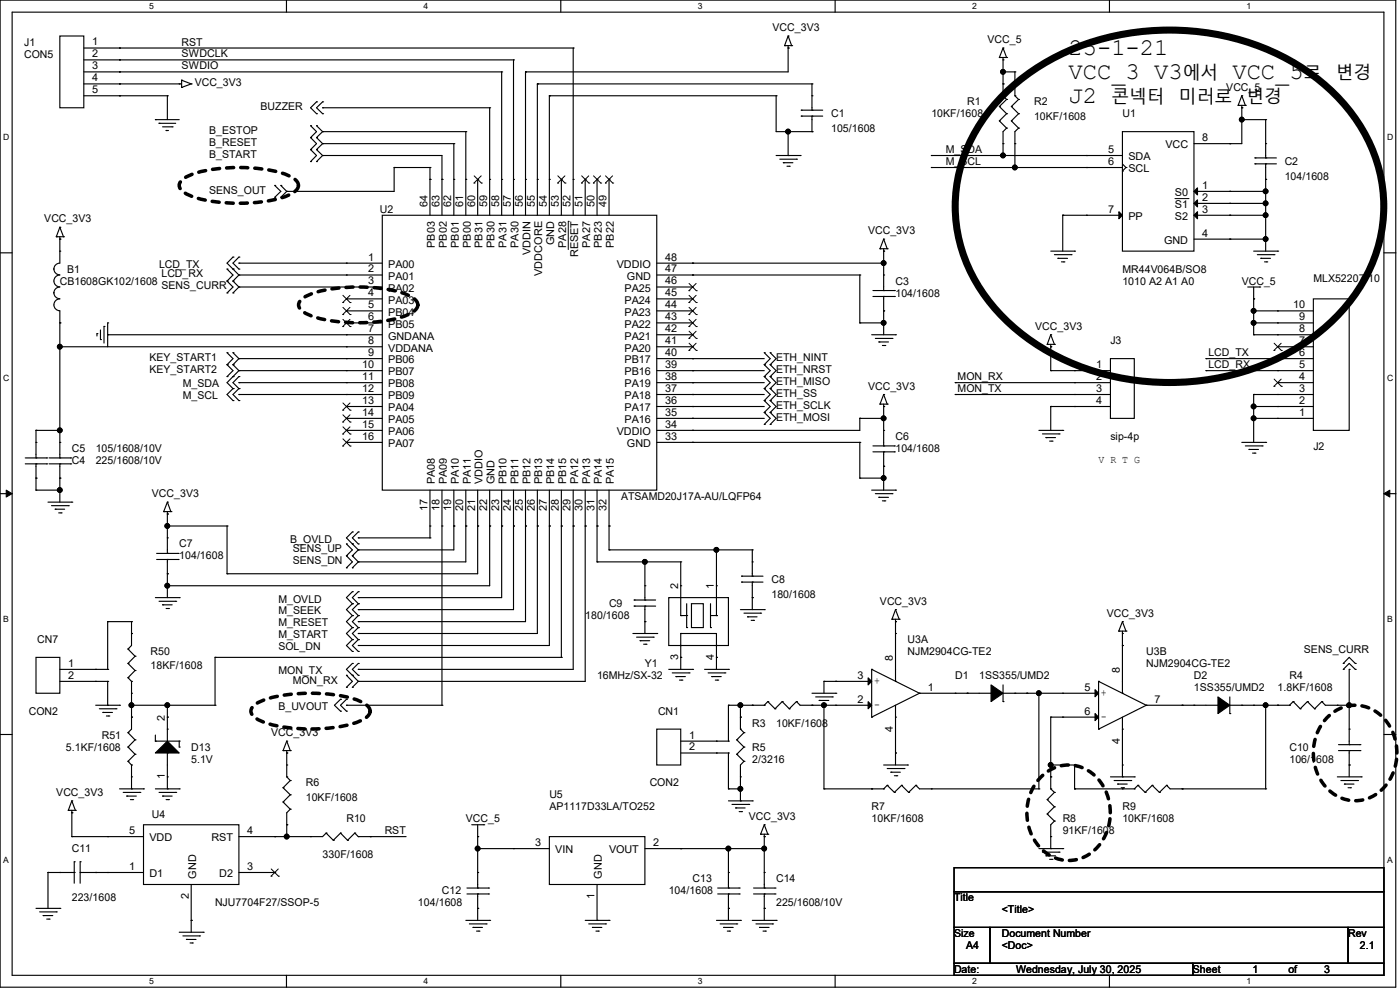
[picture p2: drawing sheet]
<svg xmlns="http://www.w3.org/2000/svg" width="420mm" height="297mm" viewBox="0 0 420 297" stroke-linecap="round" stroke-linejoin="round" font-family="sans-serif">
<defs><g id="words">
<g font-size="7.2">
<text x="320.6" y="16.5">25-1-21</text>
<text x="320.6" y="23.7">VCC_3 V3</text>
<text x="369.7" y="23.7">VCC_5</text>
<text x="320.6" y="30.8">J2</text>
</g>
<g font-size="5.3">
<text x="354.8" y="23.7">에서</text>
<text x="391.1" y="23.7">로</text>
<text x="400.7" y="23.7">변경</text>
<text x="333.4" y="30.9">콘넥터</text>
<text x="353.7" y="30.9">미러로</text>
<text x="374" y="30.9">변경</text>
</g>
<g font-size="3.2">
<text x="231.8" y="9.4">VCC_3V3</text>
<text x="7.2" y="13.7">J1</text>
<text x="7.2" y="17.3">CON5</text>
<text x="27.6" y="13.6">1</text>
<text x="27.6" y="17.2">2</text>
<text x="54.5" y="13.7">RST</text>
<text x="54.5" y="17.2">SWDCLK</text>
<text x="296.2" y="13">VCC_5</text>
<text x="27.6" y="20.8">3</text>
<text x="54.5" y="20.8">SWDIO</text>
<text x="27.6" y="24.4">4</text>
<text x="27.6" y="27.9">5</text>
<text x="58.4" y="25.9">VCC_3V3</text>
<text x="367.9" y="27.3">VCC_5</text>
<text x="78.1" y="33">BUZZER</text>
<text x="249.3" y="35.2">C1</text>
<text x="279.4" y="35.2">10KF/1608</text>
<text x="290.1" y="31.6">R1</text>
<text x="310.2" y="31.6">R2</text>
<text x="310.2" y="35.9">10KF/1608</text>
<text x="336.7" y="35.2">U1</text>
<text x="62.7" y="40.2">B_ESTOP</text>
<text x="249.3" y="39.5">105/1608</text>
<text x="62.7" y="43.8">B_RESET</text>
<text x="62.7" y="47.3">B_START</text>
<text x="283.7" y="45.9">M_SDA</text>
<text x="332.4" y="45.8">5</text>
<text x="349.6" y="44.5">VCC</text>
<text x="360.7" y="42.3">8</text>
<text x="283.7" y="49.5">M_SCL</text>
<text x="332.4" y="49.4">6</text>
<text x="338.5" y="48">SDA</text>
<text x="338.5" y="51.6">SCL</text>
<text x="385.4" y="49.5">C2</text>
<text x="385.4" y="53.8">104/1608</text>
<text x="62.7" y="58.1">SENS_OUT</text>
<text x="352.5" y="58.8">S0</text>
<text x="360.7" y="56.6">1</text>
<text x="114" y="63.8">U2</text>
<text x="128.2" y="62" transform="rotate(-90 128.2 62)">64</text>
<text x="131.8" y="62" transform="rotate(-90 131.8 62)">63</text>
<text x="135.4" y="62" transform="rotate(-90 135.4 62)">62</text>
<text x="139" y="62" transform="rotate(-90 139 62)">61</text>
<text x="142.5" y="62" transform="rotate(-90 142.5 62)">60</text>
<text x="146.1" y="62" transform="rotate(-90 146.1 62)">59</text>
<text x="149.7" y="62" transform="rotate(-90 149.7 62)">58</text>
<text x="153.3" y="62" transform="rotate(-90 153.3 62)">57</text>
<text x="156.9" y="62" transform="rotate(-90 156.9 62)">56</text>
<text x="160.4" y="62" transform="rotate(-90 160.4 62)">55</text>
<text x="164" y="62" transform="rotate(-90 164 62)">54</text>
<text x="167.6" y="62" transform="rotate(-90 167.6 62)">53</text>
<text x="171.2" y="62" transform="rotate(-90 171.2 62)">52</text>
<text x="174.8" y="62" transform="rotate(-90 174.8 62)">51</text>
<text x="178.3" y="62" transform="rotate(-90 178.3 62)">50</text>
<text x="181.9" y="62" transform="rotate(-90 181.9 62)">49</text>
<text x="332.4" y="63.8">7</text>
<text x="338.5" y="66">PP</text>
<text x="352.5" y="62.4">S1</text>
<text x="352.5" y="66">S2</text>
<text x="360.7" y="60.2">2</text>
<text x="360.7" y="63.8">3</text>
<text x="13.3" y="66.7">VCC_3V3</text>
<text x="260.4" y="70.3">VCC_3V3</text>
<text x="360.7" y="70.9">4</text>
<text x="130.5" y="74.3" transform="rotate(-90 130.5 74.3)">PB03</text>
<text x="134.1" y="74.3" transform="rotate(-90 134.1 74.3)">PB02</text>
<text x="137.6" y="74.3" transform="rotate(-90 137.6 74.3)">PB01</text>
<text x="141.2" y="74.3" transform="rotate(-90 141.2 74.3)">PB00</text>
<text x="144.8" y="74.3" transform="rotate(-90 144.8 74.3)">PB31</text>
<text x="148.4" y="74.3" transform="rotate(-90 148.4 74.3)">PB30</text>
<text x="152" y="74.3" transform="rotate(-90 152 74.3)">PA31</text>
<text x="155.5" y="74.3" transform="rotate(-90 155.5 74.3)">PA30</text>
<text x="159.1" y="76.5" transform="rotate(-90 159.1 76.5)">VDDIN</text>
<text x="166.3" y="73.6" transform="rotate(-90 166.3 73.6)">GND</text>
<text x="169.9" y="74.3" transform="rotate(-90 169.9 74.3)">PA28</text>
<text x="173.4" y="77.1" transform="rotate(-90 173.4 77.1)">RESET</text>
<text x="177" y="74.3" transform="rotate(-90 177 74.3)">PA27</text>
<text x="180.6" y="74.3" transform="rotate(-90 180.6 74.3)">PB23</text>
<text x="184.2" y="74.3" transform="rotate(-90 184.2 74.3)">PB22</text>
<text x="349.3" y="73.1">GND</text>
<text x="20.1" y="81.7">B1</text>
<text x="47.7" y="80.3">LCD_TX</text>
<text x="48.4" y="83.1">LCD_RX</text>
<text x="110.4" y="78.1">1</text>
<text x="110.4" y="81.7">2</text>
<text x="116.5" y="80.3">PA00</text>
<text x="116.5" y="83.9">PA01</text>
<text x="162.7" y="82.6" transform="rotate(-90 162.7 82.6)">VDDCORE</text>
<text x="185" y="80.3">VDDIO</text>
<text x="188.1" y="83.9">GND</text>
<text x="199.5" y="81.7">47</text>
<text x="199.5" y="78.1">48</text>
<text x="336.7" y="81.7">MR44V064B/SO8</text>
<text x="17.9" y="85.3">CB1608GK102/1608</text>
<text x="48.4" y="86.7">SENS_CURR</text>
<text x="110.4" y="85.3">3</text>
<text x="110.4" y="88.8">4</text>
<text x="116.5" y="87.5">PA02</text>
<text x="187.4" y="87.5">PA25</text>
<text x="199.5" y="88.8">45</text>
<text x="199.5" y="85.3">46</text>
<text x="268.6" y="85.3">C3</text>
<text x="268.6" y="88.9">104/1608</text>
<text x="336.7" y="85.3">1010 A2 A1 A0</text>
<text x="372.5" y="85.3">VCC_5</text>
<text x="394" y="84.6">MLX52207-10</text>
<text x="110.4" y="92.4">5</text>
<text x="116.5" y="91">PA03</text>
<text x="116.5" y="94.6">PB04</text>
<text x="187.4" y="94.6">PA23</text>
<text x="187.4" y="91">PA24</text>
<text x="199.5" y="92.4">44</text>
<text x="387.9" y="92.4">10</text>
<text x="110.4" y="96">6</text>
<text x="110.4" y="99.6">7</text>
<text x="116.5" y="98.2">PB05</text>
<text x="116.5" y="101.8">GNDANA</text>
<text x="187.4" y="101.8">PA21</text>
<text x="187.4" y="98.2">PA22</text>
<text x="199.5" y="99.6">42</text>
<text x="199.5" y="96">43</text>
<text x="310.6" y="98.9">VCC_3V3</text>
<text x="389.7" y="99.6">8</text>
<text x="389.7" y="96">9</text>
<text x="110.4" y="103.2">8</text>
<text x="110.4" y="106.7">9</text>
<text x="116.5" y="105.4">VDDANA</text>
<text x="187.4" y="105.4">PA20</text>
<text x="199.5" y="106.7">40</text>
<text x="199.5" y="103.2">41</text>
<text x="333.1" y="103.2">J3</text>
<text x="362.5" y="106.8">LCD_TX</text>
<text x="389.7" y="106.7">6</text>
<text x="389.7" y="103.2">7</text>
<text x="44.8" y="108.2">KEY_START1</text>
<text x="44.8" y="111.8">KEY_START2</text>
<text x="108.6" y="110.3">10</text>
<text x="108.6" y="113.9">11</text>
<text x="116.5" y="108.9">PB06</text>
<text x="116.5" y="112.5">PB07</text>
<text x="187.4" y="112.5">PB16</text>
<text x="187.4" y="108.9">PB17</text>
<text x="199.5" y="113.9">38</text>
<text x="199.5" y="110.3">39</text>
<text x="232.8" y="108.2">ETH_NINT</text>
<text x="232.8" y="111.8">ETH_NRST</text>
<text x="287.3" y="114">MON_RX</text>
<text x="328.8" y="110.3">1</text>
<text x="328.8" y="113.9">2</text>
<text x="362.5" y="110.4">LCD_RX</text>
<text x="389.7" y="113.9">4</text>
<text x="389.7" y="110.3">5</text>
<text x="54.9" y="116.1">M_SDA</text>
<text x="54.9" y="119.7">M_SCL</text>
<text x="108.6" y="117.5">12</text>
<text x="116.5" y="116.1">PB08</text>
<text x="116.5" y="119.7">PB09</text>
<text x="187.4" y="119.7">PA18</text>
<text x="187.4" y="116.1">PA19</text>
<text x="199.5" y="117.5">37</text>
<text x="232.8" y="115.4">ETH_MISO</text>
<text x="232.8" y="119">ETH_SS</text>
<text x="260.4" y="116.8">VCC_3V3</text>
<text x="287.3" y="117.5">MON_TX</text>
<text x="328.8" y="117.5">3</text>
<text x="389.7" y="117.5">3</text>
<text x="108.6" y="121.1">13</text>
<text x="108.6" y="124.6">14</text>
<text x="116.5" y="123.3">PA04</text>
<text x="187.4" y="123.3">PA17</text>
<text x="199.5" y="124.6">35</text>
<text x="199.5" y="121.1">36</text>
<text x="232.8" y="122.6">ETH_SCLK</text>
<text x="328.8" y="121.1">4</text>
<text x="389.7" y="124.6">1</text>
<text x="389.7" y="121.1">2</text>
<text x="108.6" y="128.2">15</text>
<text x="108.6" y="131.8">16</text>
<text x="116.5" y="126.8">PA05</text>
<text x="116.5" y="130.4">PA06</text>
<text x="185" y="130.4">VDDIO</text>
<text x="187.4" y="126.8">PA16</text>
<text x="199.5" y="131.8">33</text>
<text x="199.5" y="128.2">34</text>
<text x="232.8" y="126.2">ETH_MOSI</text>
<text x="268.6" y="131.9">C6</text>
<text x="333.1" y="131.9">sip-4p</text>
<text x="21.5" y="135.5">C5</text>
<text x="28.7" y="135.5">105/1608/10V</text>
<text x="116.5" y="134">PA07</text>
<text x="188.1" y="134">GND</text>
<text x="268.6" y="135.5">104/1608</text>
<text x="394" y="134.7">J2</text>
<text x="21.5" y="139">C4</text>
<text x="28.7" y="139">225/1608/10V</text>
<text x="329.6" y="138.7">V R T G</text>
<text x="45.6" y="149.1">VCC_3V3</text>
<text x="130.5" y="145.1" transform="rotate(-90 130.5 145.1)">PA08</text>
<text x="134.1" y="145.1" transform="rotate(-90 134.1 145.1)">PA09</text>
<text x="137.6" y="145.1" transform="rotate(-90 137.6 145.1)">PA10</text>
<text x="141.2" y="145.1" transform="rotate(-90 141.2 145.1)">PA11</text>
<text x="144.8" y="145.1" transform="rotate(-90 144.8 145.1)">VDDIO</text>
<text x="148.4" y="145.1" transform="rotate(-90 148.4 145.1)">GND</text>
<text x="152" y="145.1" transform="rotate(-90 152 145.1)">PB10</text>
<text x="155.5" y="145.1" transform="rotate(-90 155.5 145.1)">PB11</text>
<text x="159.1" y="145.1" transform="rotate(-90 159.1 145.1)">PB12</text>
<text x="162.7" y="145.1" transform="rotate(-90 162.7 145.1)">PB13</text>
<text x="166.3" y="145.1" transform="rotate(-90 166.3 145.1)">PB14</text>
<text x="169.9" y="145.1" transform="rotate(-90 169.9 145.1)">PB15</text>
<text x="173.4" y="145.1" transform="rotate(-90 173.4 145.1)">PA12</text>
<text x="177" y="145.1" transform="rotate(-90 177 145.1)">PA13</text>
<text x="180.6" y="145.1" transform="rotate(-90 180.6 145.1)">PA14</text>
<text x="184.2" y="145.1" transform="rotate(-90 184.2 145.1)">PA15</text>
<text x="186.3" y="149.8">ATSAMD20J17A-AU/LQFP64</text>
<text x="128.2" y="153" transform="rotate(-90 128.2 153)">17</text>
<text x="131.8" y="153" transform="rotate(-90 131.8 153)">18</text>
<text x="135.4" y="153" transform="rotate(-90 135.4 153)">19</text>
<text x="139" y="153" transform="rotate(-90 139 153)">20</text>
<text x="142.5" y="153" transform="rotate(-90 142.5 153)">21</text>
<text x="146.1" y="153" transform="rotate(-90 146.1 153)">22</text>
<text x="149.7" y="153" transform="rotate(-90 149.7 153)">23</text>
<text x="153.3" y="153" transform="rotate(-90 153.3 153)">24</text>
<text x="156.9" y="153" transform="rotate(-90 156.9 153)">25</text>
<text x="160.4" y="153" transform="rotate(-90 160.4 153)">26</text>
<text x="164" y="153" transform="rotate(-90 164 153)">27</text>
<text x="167.6" y="153" transform="rotate(-90 167.6 153)">28</text>
<text x="171.2" y="153" transform="rotate(-90 171.2 153)">29</text>
<text x="174.8" y="153" transform="rotate(-90 174.8 153)">30</text>
<text x="178.3" y="153" transform="rotate(-90 178.3 153)">31</text>
<text x="181.9" y="153" transform="rotate(-90 181.9 153)">32</text>
<text x="53.8" y="164.1">C7</text>
<text x="53.8" y="167.7">104/1608</text>
<text x="87.1" y="162.7">B_OVLD</text>
<text x="87.8" y="165.5">SENS_UP</text>
<text x="87.8" y="169.1">SENS_DN</text>
<text x="203.5" y="176.6" transform="rotate(-90 203.5 176.6)">2</text>
<text x="214.2" y="176.6" transform="rotate(-90 214.2 176.6)">1</text>
<text x="231.4" y="174.8">C8</text>
<text x="231.4" y="179.2">180/1608</text>
<text x="83.5" y="184.1">M_SEEK</text>
<text x="83.5" y="180.6">M_OVLD</text>
<text x="175.6" y="185.6">180/1608</text>
<text x="182.7" y="182">C9</text>
<text x="264" y="181.3">VCC_3V3</text>
<text x="332.1" y="184.9">VCC_3V3</text>
<text x="83.5" y="187.7">M_RESET</text>
<text x="83.5" y="191.3">M_START</text>
<text x="11.2" y="192.7">CN7</text>
<text x="45.2" y="196.3">R50</text>
<text x="83.5" y="194.9">SOL_DN</text>
<text x="203.5" y="197.8" transform="rotate(-90 203.5 197.8)">3</text>
<text x="214.2" y="197.8" transform="rotate(-90 214.2 197.8)">4</text>
<text x="272.2" y="192.7">U3A</text>
<text x="272.2" y="196.3">NJM2904CG-TE2</text>
<text x="343.9" y="196.3">U3B</text>
<text x="391.2" y="195.6">SENS_CURR</text>
<text x="20.4" y="199.9">1</text>
<text x="20.4" y="203.5">2</text>
<text x="45.2" y="200.6">18KF/1608</text>
<text x="83.5" y="202.1">MON_TX</text>
<text x="179.1" y="203.5">16MHz/SX-32</text>
<text x="193.5" y="199.9">Y1</text>
<text x="257.2" y="203.5">3</text>
<text x="267.9" y="198.1" transform="rotate(-90 267.9 198.1)">8</text>
<text x="286.6" y="203.5">D1</text>
<text x="293.7" y="203.5">1SS355/UMD2</text>
<text x="336" y="201.7" transform="rotate(-90 336 201.7)">8</text>
<text x="343.9" y="199.9">NJM2904CG-TE2</text>
<text x="358.2" y="203.5">D2</text>
<text x="386.8" y="203.5">R4</text>
<text x="87.8" y="204.9">MON_RX</text>
<text x="262.2" y="204.9">+</text>
<text x="278.3" y="207">1</text>
<text x="325.3" y="207">5</text>
<text x="330.3" y="208.5">+</text>
<text x="358.2" y="207.1">1SS355/UMD2</text>
<text x="383.3" y="207.1">1.8KF/1608</text>
<text x="8.6" y="214.2">CON2</text>
<text x="83.5" y="212.8">B_UVOUT</text>
<text x="197.4" y="214.2">CN1</text>
<text x="257.2" y="210.6">2</text>
<text x="262.2" y="212.1">-</text>
<text x="325.3" y="214.2">6</text>
<text x="330.3" y="215.7">-</text>
<text x="346.4" y="210.6">7</text>
<text x="30.5" y="221.4">R51</text>
<text x="49.4" y="216" transform="rotate(-90 49.4 216)">2</text>
<text x="81.4" y="220.7">VCC_3V3</text>
<text x="206.7" y="221.4">1</text>
<text x="225.7" y="217.8">R3</text>
<text x="232.8" y="217.8">10KF/1608</text>
<text x="267.9" y="219.2" transform="rotate(-90 267.9 219.2)">4</text>
<text x="19.8" y="225">5.1KF/1608</text>
<text x="57.4" y="225">D13</text>
<text x="206.7" y="224.9">2</text>
<text x="225.7" y="225">R5</text>
<text x="336" y="222.8" transform="rotate(-90 336 222.8)">4</text>
<text x="386.8" y="225">C10</text>
<text x="49.4" y="233.6" transform="rotate(-90 49.4 233.6)">1</text>
<text x="57.4" y="228.6">5.1V</text>
<text x="225.7" y="228.6">2/3216</text>
<text x="386.8" y="228.6">106/1608</text>
<text x="16.9" y="238.6">VCC_3V3</text>
<text x="91.7" y="235.7">R6</text>
<text x="164.8" y="239.3">U5</text>
<text x="194.9" y="235.7">CON2</text>
<text x="45.6" y="245">U4</text>
<text x="91.7" y="240">10KF/1608</text>
<text x="164.8" y="242.9">AP1117D33LA/TO252</text>
<text x="224.6" y="245.7">VCC_3V3</text>
<text x="261.5" y="242.9">R7</text>
<text x="336.7" y="242.9">R9</text>
<text x="38.8" y="250">5</text>
<text x="74.2" y="250">4</text>
<text x="103.9" y="246.5">R10</text>
<text x="115.4" y="250">RST</text>
<text x="139.7" y="246.5">VCC_5</text>
<text x="261.5" y="246.5">10KF/1608</text>
<text x="318.8" y="246.5">R8</text>
<text x="318.8" y="250.1">91KF/1608</text>
<text x="336.7" y="246.5">10KF/1608</text>
<text x="21.5" y="255.4">C11</text>
<text x="44.8" y="252.2">VDD</text>
<text x="63.4" y="252.2">RST</text>
<text x="96.8" y="257.2">330F/1608</text>
<text x="160.5" y="253.6">3</text>
<text x="166.6" y="255.8">VIN</text>
<text x="182.7" y="255.8">VOUT</text>
<text x="196" y="253.6">2</text>
<text x="38.8" y="260.7">1</text>
<text x="44.8" y="262.9">D1</text>
<text x="58.8" y="263.3" transform="rotate(-90 58.8 263.3)">GND</text>
<text x="65.8" y="262.9">D2</text>
<text x="74.2" y="260.7">3</text>
<text x="180.6" y="263.3" transform="rotate(-90 180.6 263.3)">GND</text>
<text x="56.6" y="269.4" transform="rotate(-90 56.6 269.4)">2</text>
<text x="132.6" y="268">C12</text>
<text x="178.3" y="269.4" transform="rotate(-90 178.3 269.4)">1</text>
<text x="200.6" y="268">104/1608</text>
<text x="207.8" y="264.4">C13</text>
<text x="232.8" y="264.4">C14</text>
<text x="21.5" y="270.1">223/1608</text>
<text x="64.5" y="271.5">NJU7704F27/SSOP-5</text>
<text x="125.4" y="271.5">104/1608</text>
<text x="232.8" y="271.5">225/1608/10V</text>
<text x="286.2" y="270.1">Title</text>
<text x="300.5" y="273.7">&lt;Title&gt;</text>
<text x="286.2" y="280.8">Size</text>
<text x="300.5" y="280.8">Document Number</text>
<text x="404.4" y="280.8">Rev</text>
<text x="289.8" y="284.4">A4</text>
<text x="300.5" y="284.4">&lt;Doc&gt;</text>
<text x="408" y="284.4">2.1</text>
<text x="286.2" y="291.6">Date:</text>
<text x="304.8" y="291.6">Wednesday, July 30, 2025</text>
<text x="357.8" y="291.6">Sheet</text>
<text x="375.7" y="291.6">1</text>
<text x="386.5" y="291.6">of</text>
<text x="397.2" y="291.6">3</text>
</g>
<g font-size="2.6">
<text x="44.8" y="2.8">5</text>
<text x="127.1" y="2.8">4</text>
<text x="209.4" y="2.8">3</text>
<text x="291.7" y="2.8">2</text>
<text x="374" y="2.8">1</text>
<text x="1" y="42">D</text>
<text x="416.1" y="42">D</text>
<text x="1" y="114.2">C</text>
<text x="416.1" y="114.2">C</text>
<text x="1" y="186.4">B</text>
<text x="416.1" y="186.4">B</text>
<text x="1" y="258.5">A</text>
<text x="416.1" y="258.5">A</text>
<text x="44.8" y="295">5</text>
<text x="127.1" y="295">4</text>
<text x="209.4" y="295">3</text>
<text x="291.7" y="295">2</text>
<text x="374" y="295">1</text>
</g>
</g></defs>
<path d="M0 0h418.7v295.9h-418.7zM3.6 3.6h411.6v288.7h-411.6z" fill="none" stroke="#000" stroke-width=".34"/>
<g fill="#fff">
<path d="M44.8 .4h1.4v2.9h-1.4z"/>
<path d="M44.8 292.7h1.4v2.9h-1.4z"/>
</g>
<path d="M85.9 0v3.6M85.9 292.3v3.6" fill="none" stroke="#000" stroke-width=".34"/>
<g fill="#fff">
<path d="M127.1 .4h1.4v2.9h-1.4z"/>
<path d="M127.1 292.7h1.4v2.9h-1.4z"/>
</g>
<path d="M168.2 0v3.6M168.2 292.3v3.6" fill="none" stroke="#000" stroke-width=".34"/>
<g fill="#fff">
<path d="M209.4 .4h1.4v2.9h-1.4z"/>
<path d="M209.4 292.7h1.4v2.9h-1.4z"/>
</g>
<path d="M250.5 0v3.6M250.5 292.3v3.6" fill="none" stroke="#000" stroke-width=".34"/>
<g fill="#fff">
<path d="M291.7 .4h1.4v2.9h-1.4z"/>
<path d="M291.7 292.7h1.4v2.9h-1.4z"/>
</g>
<path d="M332.8 0v3.6M332.8 292.3v3.6" fill="none" stroke="#000" stroke-width=".34"/>
<g fill="#fff">
<path d="M374 .4h1.4v2.9h-1.4z"/>
<path d="M374 292.7h1.4v2.9h-1.4z"/>
<path d="M1 39.7h1.8v2.9h-1.8z"/>
<path d="M416.1 39.7h1.9v2.9h-1.9z"/>
<path d="M1 111.8h1.8v2.9h-1.8z"/>
<path d="M416.1 111.8h1.9v2.9h-1.9z"/>
</g>
<path d="M0 75.8h3.6M415.2 75.8h3.6" fill="none" stroke="#000" stroke-width=".34"/>
<g fill="#fff">
<path d="M1 184h1.7v2.9h-1.7z"/>
<path d="M416.1 184h1.7v2.9h-1.7z"/>
</g>
<path d="M0 148h3.6M415.2 148h3.6" fill="none" stroke="#000" stroke-width=".34"/>
<path d="M1.9 146.9l1.7 1.1-1.7 1zM415.2 148l1.7-1.1v2.1z" fill="#000" stroke="#000" stroke-width=".3"/>
<g fill="#fff">
<path d="M1 256.2h1.7v2.9h-1.7z"/>
<path d="M416.1 256.2h1.7v2.9h-1.7z"/>
</g>
<g fill="none" stroke="#000" stroke-width=".34">
<path d="M17.9 10.8h7.2v21.5h-7.2zM25.1 14.4h146.9v50.1M25.1 17.9h129v46.6M236.4 13.7v7.8h-78.8v43M236.4 10.8l1.1 2.9h-2.1zM300.9 17.2v11.5l1.1 1.1-2.2 2.1 2.2 2.2-2.2 2.1 2.2 2.2-1.1 1.1v7.1M300.9 14.4l1.1 2.8h-2.2zM25.1 21.5h125.4v43M25.1 25.1h29.4M25.1 28.7h25.1v7.2M46.6 35.9h7.2M47.7 37h5"/>
<path d="M48.8 38h2.8M49.8 39.1h.7M54.5 24l2.9 1.1-2.9 1.1zM93.2 37.7l1.8 1.8-1.8 1.7 1.8 1.9-1.8 1.7 1.8 1.8-1.8 1.8M95 37.7l1.8 1.8M95 30.5l-1.8 1.8 1.8 1.8M96.8 32.3h50.1v32.2M96.8 39.5h42.9v25M96.8 39.5l-1.8 1.7 1.8 1.9M96.8 30.5l-1.8 1.8 1.8 1.8M236.4 39.5v7.1M240.4 34.8h6.4"/>
<path d="M240.4 33h6.4M243.6 33v-7.9h-82.4v39.4M243.6 34.8v4.7h-10.8v-10.8h-68v35.8M300.9 21.5h3.6v7.2l1.1 1.1-2.2 2.1 2.2 2.2-2.2 2.1 2.2 2.2-1.1 1.1v10.7M336.7 39.5h21.5v35.8h-21.5zM372.5 35.9h7.2v11.4M372.5 31.6v11.5h-14.3M372.5 28.7l1.1 2.9h-2.2zM82.4 55.6l1.8 1.8-1.8 1.7M84.2 55.6l1.8 1.8M86 57.4h32.2v-7.2h10.8v14.3M86 57.4l-1.8 1.7"/>
<path d="M96.8 43.1h39.3v21.4M96.8 46.6h35.8v17.9M96.8 43.1l-1.8 1.7 1.8 1.8M96.8 46.6l-1.8 1.8M143.3 53.8v10.7M168.4 53.8v10.7M175.6 53.8v10.7M179.1 53.8v10.7M182.7 53.8v10.7M232.8 46.6h7.2M233.9 47.7h5M235 48.8h2.9"/>
<path d="M236.1 49.8h.7M279.4 46.6h57.3M279.4 50.2h57.3M336.7 49.1l1.1 1.1-1.1 1.1M358.2 57.4h21.5M376.5 49.1h6.4M376.5 47.3h6.4M379.7 49.1v26.2M17.9 71v7.9a1.77 1.77 0 0 0-1.7 1.8v-.1a1.77 1.77 0 0 0 1.7 1.8M17.9 68.1l1.1 2.9h-2.1zM69.9 77l-1.8 1.9 3.6 3.5M71.7 78.9h43"/>
<path d="M71.7 77l-1.8 1.9 1.8 1.7M114.7 64.5h82.3v82.4h-82.3zM197 78.9h68.1M265.1 74.5v12.6M265.1 71.7l1 2.8h-2.1zM315.2 75.3h7.2M316.3 76.3h5M317.4 77.4h2.9M318.4 78.5h.8M336.7 64.5h-17.9v10.8M358.2 61h21.5M358.2 64.5h21.5"/>
<path d="M358.2 71.7h21.5M376.1 75.3h7.2M377.2 76.3h5M378.2 77.4h2.9M379.3 78.5h.7M17.9 86a1.77 1.77 0 0 0-1.7 1.8 1.84 1.84 0 0 0 1.7 1.8 1.78 1.78 0 0 0-1.7 1.8 1.78 1.78 0 0 0 1.7 1.7v44.1M17.9 82.4a1.78 1.78 0 0 0-1.7 1.8 1.78 1.78 0 0 0 1.7 1.8M29.1 100v.7M30.1 98.9v2.9M31.2 97.8v5M32.3 96.8v7.1M68.1 80.6l1.8 1.8-1.8 1.8 1.8 1.8-1.8 1.8"/>
<path d="M71.7 82.4h43M71.7 86h43M71.7 82.4l-1.8 1.8 1.8 1.8M71.7 86l-1.8 1.8M103.9 96.8h10.8M103.9 93.2h10.8M103.9 89.6h10.8M197 82.4h60.9v14.4h7.2M197 96.8h10.8M197 93.2h10.8M197 86h10.8M197 89.6h10.8"/>
<path d="M261.9 87.1h6.4M261.9 88.9h6.4M265.1 88.9v11.4M374.3 86h3.6M376.1 86v14.3h17.9M376.1 96.8h17.9M376.1 93.2h17.9M394 89.6h10.7v39.4h-10.7zM17.9 103.9h96.8M32.3 100.3h82.4M68.1 105.7l1.8 1.8-1.8 1.8 1.8 1.8-1.8 1.8M69.9 105.7l1.8 1.8"/>
<path d="M71.7 107.5h43M71.7 111.1h43M71.7 118.2h43M71.7 114.7h43M71.7 107.5l-1.8 1.8 1.8 1.8M71.7 111.1l-3.6 3.6 1.8 1.8-1.8 1.7 1.8 1.9M71.7 112.9l-1.8 1.8 1.8 1.8-1.8 1.7 1.8 1.9M197 100.3h10.8M197 107.5h32.3M197 111.1h32.3M197 103.9h10.8M197 118.2h32.3"/>
<path d="M197 114.7h32.3M229.3 105.7l1.8 1.8-1.8 1.8 1.8 1.8-1.8 1.8 1.8 1.8-1.8 1.8 1.8 1.7-1.8 1.9 1.8 1.7-1.8 1.8 1.8 1.8-1.8 1.8M231.1 105.7l1.7 1.8-1.7 1.8 1.7 1.8-1.7 1.8 1.7 1.8-1.7 1.8 1.7 1.7-1.7 1.9 1.7 1.7-1.7 1.8 1.7 1.8-1.7 1.8M261.5 100.3h7.1M262.6 101.4h5M263.7 102.5h2.8M264.7 103.5h.7M265.1 118.2l1 2.9h-2.1zM286.6 118.2h46.5M286.6 114.7h46.5M315.2 103.2v7.9h17.9M315.2 100.3l1.1 2.9h-2.1z"/>
<path d="M333.1 107.5h7.2v17.9h-7.2zM361.8 107.5h32.2M361.8 111.1h32.2M383.3 103.9h10.7M383.3 114.7h10.7M394 118.2h-17.9v14.4M7.6 137.2h6.4M7.6 139h6.4M10.8 139v7.9h7.1M14.7 137.2h6.5M14.7 139h6.5M17.9 139v11.5"/>
<path d="M17.9 129h-7.1v8.2M103.9 129h10.8M103.9 125.4h10.8M103.9 132.6h10.8M103.9 121.8h10.8M197 125.4h32.3M197 132.6h60.9v10.7h7.2M197 121.8h32.3M261.9 133.6h6.4M261.9 135.4h6.4M265.1 121.1v12.5M265.1 135.4v11.5"/>
<path d="M265.1 125.4h-7.2v3.6h-60.9M311.7 129h7.1M312.7 130h5M313.8 131.1h2.9M314.9 132.2h.7M333.1 121.8h-17.9v7.2M372.5 132.6h7.2M373.6 133.6h5M374.7 134.7h2.8M375.8 135.8h.7M376.1 125.4h17.9M376.1 121.8h17.9"/>
<path d="M14.4 150.5h7.1M15.5 151.6h5M16.6 152.6h2.8M17.6 153.7h.7M50.2 153.3v12.6M50.2 150.5l1.1 2.8h-2.2zM105.7 159.4l-1.8 1.8 3.6 3.6M107.5 159.4l-1.8 1.8 1.8 1.8M129 146.9v14.3h-21.5M132.6 146.9v64.5h-28.7M136.1 146.9v17.9h-28.6M139.7 146.9v21.5h-32.2"/>
<path d="M143.3 146.9v25.1h-75.2v-14.4h-17.9M146.9 146.9v28.7h-96.7M150.5 146.9v32.2h-43M154.1 146.9v35.8h-46.6M157.6 146.9v39.4h-50.1M161.2 146.9v43h-53.7M164.8 146.9v46.6h-57.3M168.4 146.9v50.1h-103.9v14.4h-25M172 146.9v53.7h-64.5M175.6 146.9v57.3h-68.1M179.1 146.9v21.5h25.1v16.1h1.8M182.7 146.9v17.9h43v7.9"/>
<path d="M261.5 146.9h7.1M262.6 148h5M263.7 149.1h2.8M264.7 150.1h.7M46.6 179.1h7.2M47 165.9h6.4M47 167.7h6.4M50.2 167.7v11.4M103.9 163l1.8 1.8-1.8 1.8 1.8 1.8-1.8 1.8M105.7 177.3l-1.8 1.8 1.8 1.8-1.8 1.8 1.8 1.8-1.8 1.8 1.8 1.8-1.8 1.8 1.8 1.8-1.8 1.8 1.8 1.7M107.5 164.8l-1.8 1.8 1.8 1.8M107.5 168.4l-1.8 1.8"/>
<path d="M107.5 177.3l-1.8 1.8 1.8 1.8-1.8 1.8 1.8 1.8-1.8 1.8 1.8 1.8-1.8 1.8 1.8 1.8-1.8 1.8 1.8 1.7M190.2 179.8h6.5M193.5 168.4v11.4M200.6 179.1h17.9v14.4h-17.9zM214.9 164.8v19.7h-1.8M222.5 174.5h6.4M222.5 172.7h6.4M225.7 174.5v8.2M10.8 197h7.1v10.8h-7.1zM47.7 180.2h5M48.8 181.3h2.8M49.8 182.4h.7"/>
<path d="M105.7 198.8l-1.8 1.8 3.6 3.6M107.5 198.8l-1.8 1.8 1.8 1.8M189.9 189.9h7.1M190.2 181.7h6.5M191 191h5M192 192h2.9M193.1 193.1h.7M193.5 181.7v8.2M206 180.9v7.2M207.4 180.9h3.6v7.2h-3.6zM213.1 180.9v7.2M222.1 182.7h7.2"/>
<path d="M223.2 183.8h5M224.2 184.9h2.9M225.3 185.9h.8M268.6 185.6v18.6M268.6 182.7l1.1 2.9h-2.1zM336.7 189.1v18.7M336.7 186.3l1.1 2.8h-2.2zM403 198.8l1.7-1.8 1.9 1.8M17.9 200.6h14.4v-14.3h7.2v7.2l-1.1 1 2.1 2.2-2.1 2.1 2.1 2.2-2.1 2.1 1.1 1.1v14.3l-1.1 1.1 2.1 2.1-2.1 2.2 2.1 2.2-2.1 2.1 1.1 1.1v7.1M17.9 204.2h14.4v7.2M28.7 211.4h7.2M29.8 212.4h5"/>
<path d="M30.9 213.5h2.8M31.9 214.6h.7M50.2 211.4v10.7M102.2 209.6l-1.9 1.8 1.9 1.7M103.9 202.4l1.8 1.8-1.8 1.8M103.9 209.6l-1.7 1.8 1.7 1.7M107.5 204.2l-1.8 1.8M197 218.5h7.2v10.8h-7.2zM200.6 200.6h7.2M201.7 201.7h5M202.8 202.8h2.8M203.8 203.8h.8"/>
<path d="M204.2 200.6v-10.7h10.7v10.7M211.4 200.6h7.1M212.4 201.7h5.1M213.5 202.8h2.9M214.6 203.8h.7M222.1 211.4v7.1l1.1 1.1-2.2 2.1 2.2 2.2-2.2 2.2 2.2 2.1-1.1 1.1v10.7M243.6 207.8h7.1M244.7 208.9h5M245.7 209.9h2.9M246.8 211h.7M261.5 211.4h-21.5l-1.1-1.1-2.1 2.1-2.1-2.1-2.2 2.1-2.2-2.1-1 1.1h-10.8v10.7h-14.3M261.5 204.2h-14.3v3.6"/>
<path d="M261.5 200.6l14.3 7.2-14.3 7.1zM268.6 211.4v17.9M275.8 207.8h21.5M300.9 205.3v5M300.9 207.8h28.7M311.7 207.8v28.6h-35.9l-1.1-1-2.1 2.1-2.1-2.1-2.2 2.1-2.2-2.1-1 1h-17.9v-25M329.6 214.9h-14.4v21.5l1.1 1.1-2.1 2.1 2.1 2.2-2.1 2.2 2.1 2.1-1.1 1.1v7.1M329.6 204.2l14.3 7.2-14.3 7.1zM336.7 214.9v17.9M343.9 211.4h21.5M368.9 211.4h17.9l1.1-1.1 2.2 2.1 2.1-2.1 2.2 2.1 2.1-2.1 1.1 1.1h7.1M368.9 208.9v5"/>
<path d="M379.7 211.4v25h-28.7l-1-1-2.2 2.1-2.1-2.1-2.2 2.1-2.1-2.1-1.1 1h-17.9v-7.1h-7.2M403 200.6l1.7-1.8 1.9 1.8M404.7 200.6v22.6M0 220.1h3.6M35.9 236.4h7.2M37 237.5h5M38 238.6h2.9M39.1 239.6h.7M46.6 220.3v1.8h7.2v1.8M46.6 236.4h7.2M47.7 237.5h5M48.8 238.6h2.8"/>
<path d="M49.8 239.6h.7M50.2 225.7v10.7M86 225v7.8l1.1 1.1-2.2 2.2 2.2 2.1-2.2 2.2 2.2 2.1-1.1 1.1v7.1M86 222.1l1.1 2.9h-2.2zM204.2 225.7h14.3v10.7h3.6M265.1 229.3h7.1M266.1 230.3h5.1M267.3 231.4h2.8M268.3 232.5h.7M333.1 232.8h7.2M334.2 233.9h5M335.3 235h2.9"/>
<path d="M336.3 236.1h.8M401.2 232.8h7.1M401.5 225h6.5M401.5 223.2h6.5M402.3 233.9h4.9M403.3 235h2.9M404.4 236.1h.7M404.7 225v7.8M415.2 220.1h3.6M21.5 242.9v7.8h21.6M21.5 240l1.1 2.9h-2.1zM22.3 258.3v6.4"/>
<path d="M24 258.3v6.4M43.1 247.2h28.6v17.9h-28.6zM71.7 250.7h25.1l1-1 2.2 2.1 2.2-2.1 2.1 2.1 2.1-2.1 1.1 1h14.3M141.5 247.2h3.6M143.3 247.2v18.9M143.3 254.3h21.5M164.8 250.7h28.7v14.4h-28.7zM193.5 254.3h35.8M218.5 254.3v11.8M218.5 240h7.2M219.6 241.1h5M220.7 242.1h2.8"/>
<path d="M221.7 243.2h.8M229.3 250v16.1M229.3 247.2l1 2.8h-2.1zM311.7 254.3h7.1M312.7 255.4h5M313.8 256.5h2.9M314.9 257.6h.7M10.8 272.2h7.1M11.9 273.3h5M13 274.4h2.8M14 275.5h.7M22.3 261.5h-7.9v10.7"/>
<path d="M24 261.5h19.1M53.8 279.4h7.2M57.4 265.1v14.3M71.7 261.5h10.7M139.7 275.8h7.2M140.1 266.1h6.5M140.1 267.9h6.5M140.8 276.9h5M141.9 278h2.8M143 279.1h.7M143.3 267.9v7.9M175.6 275.8h7.1"/>
<path d="M176.6 276.9h5.1M177.7 278h2.9M178.8 279.1h.7M179.1 265.1v10.7M214.9 275.8h7.2M215.3 266.1h6.4M215.3 267.9h6.4M216 276.9h5M217.1 278h2.9M218.2 279.1h.7M218.5 267.9v7.9M225.7 275.8h7.1"/>
<path d="M226.1 266.1h6.4M226.1 267.9h6.4M226.8 276.9h5M227.8 278h2.9M228.9 279.1h.7M229.3 267.9v7.9M286.2 260.1h129v7.2h-129zM286.2 267.3h129v10.7h-129zM286.2 278h10.8v10.7h-10.8zM297 278h107.4v10.7h-107.4zM404.4 278h10.8v10.7h-10.8zM54.9 280.5h5"/>
<path d="M55.9 281.6h2.9M57 282.6h.7M286.2 288.7h71.6v3.6h-71.6zM357.8 288.7h57.4v3.6h-57.4z"/>
</g>
<path d="M54.8 53.8a22.5 22.5 0 0 1 10.8-3.3 45.6 45.6 0 0 1 21.2 2.2 4.2 4.2 0 0 1 2.7 2.9 4.9 4.9 0 0 1-3.9 3.3 49.5 49.5 0 0 1-27.9 0 4.9 4.9 0 0 1-3.9-3.3l.1-.7zM90.6 89.6a22.5 22.5 0 0 1 10.8-3.3 45.6 45.6 0 0 1 21.2 2.2 4.2 4.2 0 0 1 2.7 2.9 4.9 4.9 0 0 1-3.9 3.3 49.5 49.5 0 0 1-27.9 0 4.9 4.9 0 0 1-3.9-3.3l.1-.6zM76.3 211.3a22.5 22.5 0 0 1 10.8-3.2 45.6 45.6 0 0 1 21.2 2.2 4.2 4.2 0 0 1 2.7 2.8 4.9 4.9 0 0 1-3.9 3.4 49.5 49.5 0 0 1-27.9 0 4.9 4.9 0 0 1-3.9-3.4l.1-.6zM398.1 215.1a11.7 11.7 0 0 1 19.2 3.4 15.3 15.3 0 0 1-5.6 20.2 11.8 11.8 0 0 1-16-5.8 15.8 15.8 0 0 1 2.4-17.8zM312.2 233a11.6 11.6 0 0 1 19.2 3.4 15.3 15.3 0 0 1-5.7 20.2 11.8 11.8 0 0 1-15.9-5.8 15.8 15.8 0 0 1 2.4-17.8z" fill="none" stroke="#000" stroke-width="1.1" stroke-dasharray="2.1"/>
<path d="M299.9 29.6a69.9 69.9 0 0 1 50.9-20.6 69.9 69.9 0 0 1 50.9 20.6 45.6 45.6 0 0 1 0 64.5 69.9 69.9 0 0 1-50.9 20.5 69.9 69.9 0 0 1-50.9-20.5 45.6 45.6 0 0 1 0-64.5z" fill="none" stroke="#000" stroke-width="2.1"/>
<g fill="#000">
<circle cx="35.9" cy="17.9" r=".17"/>
<circle cx="35.9" cy="14.4" r=".17"/>
<circle cx="154.1" cy="17.9" r=".17"/>
<circle cx="172" cy="14.4" r=".17"/>
<circle cx="235.4" cy="13.7" r=".17"/>
<circle cx="236.4" cy="10.8" r=".17"/>
<circle cx="236.4" cy="14.4" r=".17"/>
<circle cx="237.5" cy="13.7" r=".17"/>
<circle cx="299.8" cy="17.2" r=".17"/>
<circle cx="300.9" cy="17.9" r=".17"/>
<circle cx="300.9" cy="14.4" r=".17"/>
<circle cx="302" cy="17.2" r=".17"/>
<circle cx="35.9" cy="25.1" r=".17"/>
<circle cx="35.9" cy="21.5" r=".17"/>
<circle cx="35.9" cy="28.7" r=".17"/>
<circle cx="46.6" cy="35.9" r=".17"/>
<circle cx="47.7" cy="37" r=".17"/>
<circle cx="49.8" cy="39.1" r=".17"/>
<circle cx="50.2" cy="28.7" r=".17"/>
<circle cx="51.6" cy="38" r=".17"/>
<circle cx="53.8" cy="25.1" r=".17"/>
<circle cx="54.5" cy="26.2" r=".17"/>
<circle cx="54.5" cy="24" r=".17"/>
<circle cx="57.4" cy="25.1" r=".17"/>
<circle cx="93.2" cy="37.7" r=".17"/>
<circle cx="95" cy="34.1" r=".17"/>
<circle cx="95" cy="37.7" r=".17"/>
<circle cx="95" cy="30.5" r=".17"/>
<circle cx="96.8" cy="30.5" r=".17"/>
<circle cx="96.8" cy="34.1" r=".17"/>
<circle cx="96.8" cy="39.5" r=".17"/>
<circle cx="96.8" cy="32.3" r=".17"/>
<circle cx="139.7" cy="39.5" r=".17"/>
<circle cx="146.9" cy="32.3" r=".17"/>
<circle cx="150.5" cy="21.5" r=".17"/>
<circle cx="157.6" cy="21.5" r=".17"/>
<circle cx="161.2" cy="25.1" r=".17"/>
<circle cx="164.8" cy="28.7" r=".17"/>
<circle cx="232.8" cy="28.7" r=".17"/>
<circle cx="236.4" cy="39.5" r=".17"/>
<circle cx="240.4" cy="34.8" r=".17"/>
<circle cx="240.4" cy="33" r=".17"/>
<circle cx="243.6" cy="28.7" r=".17"/>
<circle cx="243.6" cy="34.8" r=".17"/>
<circle cx="243.6" cy="33" r=".17"/>
<circle cx="243.6" cy="25.1" r=".17"/>
<circle cx="243.6" cy="39.5" r=".17"/>
<circle cx="299.8" cy="36.2" r=".17"/>
<circle cx="299.8" cy="31.9" r=".17"/>
<circle cx="300.9" cy="21.5" r=".17"/>
<circle cx="300.9" cy="25.1" r=".17"/>
<circle cx="300.9" cy="28.7" r=".17"/>
<circle cx="302" cy="34.1" r=".17"/>
<circle cx="302" cy="38.4" r=".17"/>
<circle cx="302" cy="29.8" r=".17"/>
<circle cx="303.4" cy="36.2" r=".17"/>
<circle cx="303.4" cy="31.9" r=".17"/>
<circle cx="304.5" cy="21.5" r=".17"/>
<circle cx="304.5" cy="25.1" r=".17"/>
<circle cx="304.5" cy="28.7" r=".17"/>
<circle cx="305.6" cy="29.8" r=".17"/>
<circle cx="305.6" cy="38.4" r=".17"/>
<circle cx="305.6" cy="34.1" r=".17"/>
<circle cx="371.4" cy="31.6" r=".17"/>
<circle cx="372.5" cy="35.9" r=".17"/>
<circle cx="372.5" cy="32.3" r=".17"/>
<circle cx="372.5" cy="28.7" r=".17"/>
<circle cx="373.6" cy="31.6" r=".17"/>
<circle cx="379.7" cy="35.9" r=".17"/>
<circle cx="82.4" cy="59.1" r=".17"/>
<circle cx="82.4" cy="55.6" r=".17"/>
<circle cx="84.2" cy="59.1" r=".17"/>
<circle cx="84.2" cy="55.6" r=".17"/>
<circle cx="86" cy="57.4" r=".17"/>
<circle cx="93.2" cy="44.8" r=".17"/>
<circle cx="93.2" cy="41.2" r=".17"/>
<circle cx="93.2" cy="48.4" r=".17"/>
<circle cx="95" cy="44.8" r=".17"/>
<circle cx="95" cy="41.2" r=".17"/>
<circle cx="95" cy="48.4" r=".17"/>
<circle cx="96.8" cy="46.6" r=".17"/>
<circle cx="96.8" cy="43.1" r=".17"/>
<circle cx="118.2" cy="50.2" r=".17"/>
<circle cx="129" cy="53.8" r=".17"/>
<circle cx="129" cy="50.2" r=".17"/>
<circle cx="132.6" cy="53.8" r=".17"/>
<circle cx="136.1" cy="53.8" r=".17"/>
<circle cx="136.1" cy="43.1" r=".17"/>
<circle cx="139.7" cy="53.8" r=".17"/>
<circle cx="143.3" cy="53.8" r=".17"/>
<circle cx="146.9" cy="53.8" r=".17"/>
<circle cx="150.5" cy="53.8" r=".17"/>
<circle cx="154.1" cy="53.8" r=".17"/>
<circle cx="157.6" cy="53.8" r=".17"/>
<circle cx="161.2" cy="53.8" r=".17"/>
<circle cx="164.8" cy="53.8" r=".17"/>
<circle cx="168.4" cy="53.8" r=".17"/>
<circle cx="172" cy="53.8" r=".17"/>
<circle cx="175.6" cy="53.8" r=".17"/>
<circle cx="179.1" cy="53.8" r=".17"/>
<circle cx="182.7" cy="53.8" r=".17"/>
<circle cx="235" cy="48.8" r=".17"/>
<circle cx="236.4" cy="46.6" r=".17"/>
<circle cx="236.8" cy="49.8" r=".17"/>
<circle cx="238.9" cy="47.7" r=".17"/>
<circle cx="240" cy="46.6" r=".17"/>
<circle cx="279.4" cy="46.6" r=".17"/>
<circle cx="279.4" cy="50.2" r=".17"/>
<circle cx="300.9" cy="43.1" r=".17"/>
<circle cx="300.9" cy="46.6" r=".17"/>
<circle cx="304.5" cy="50.2" r=".17"/>
<circle cx="304.5" cy="43.1" r=".17"/>
<circle cx="326" cy="46.6" r=".17"/>
<circle cx="326" cy="50.2" r=".17"/>
<circle cx="336.7" cy="51.3" r=".17"/>
<circle cx="337.8" cy="50.2" r=".17"/>
<circle cx="368.9" cy="57.4" r=".17"/>
<circle cx="368.9" cy="43.1" r=".17"/>
<circle cx="376.5" cy="49.1" r=".17"/>
<circle cx="376.5" cy="47.3" r=".17"/>
<circle cx="379.7" cy="57.4" r=".17"/>
<circle cx="379.7" cy="49.1" r=".17"/>
<circle cx="379.7" cy="53.8" r=".17"/>
<circle cx="379.7" cy="47.3" r=".17"/>
<circle cx="379.7" cy="43.1" r=".17"/>
<circle cx="16.9" cy="71" r=".17"/>
<circle cx="17.9" cy="71.7" r=".17"/>
<circle cx="17.9" cy="68.1" r=".17"/>
<circle cx="17.9" cy="75.3" r=".17"/>
<circle cx="19.1" cy="71" r=".17"/>
<circle cx="69.9" cy="77" r=".17"/>
<circle cx="71.7" cy="77" r=".17"/>
<circle cx="71.7" cy="78.9" r=".17"/>
<circle cx="103.9" cy="78.9" r=".17"/>
<circle cx="207.8" cy="78.9" r=".17"/>
<circle cx="264" cy="74.5" r=".17"/>
<circle cx="265.1" cy="71.7" r=".17"/>
<circle cx="265.1" cy="75.3" r=".17"/>
<circle cx="265.1" cy="78.9" r=".17"/>
<circle cx="266.1" cy="74.5" r=".17"/>
<circle cx="317.4" cy="77.4" r=".17"/>
<circle cx="318.8" cy="64.5" r=".17"/>
<circle cx="319.2" cy="78.5" r=".17"/>
<circle cx="321.3" cy="76.3" r=".17"/>
<circle cx="322.4" cy="75.3" r=".17"/>
<circle cx="326" cy="64.5" r=".17"/>
<circle cx="368.9" cy="64.5" r=".17"/>
<circle cx="368.9" cy="61" r=".17"/>
<circle cx="368.9" cy="71.7" r=".17"/>
<circle cx="378.2" cy="77.4" r=".17"/>
<circle cx="379.7" cy="61" r=".17"/>
<circle cx="379.7" cy="64.5" r=".17"/>
<circle cx="379.7" cy="71.7" r=".17"/>
<circle cx="380" cy="78.5" r=".17"/>
<circle cx="382.2" cy="76.3" r=".17"/>
<circle cx="383.3" cy="75.3" r=".17"/>
<circle cx="17.9" cy="96.8" r=".17"/>
<circle cx="29.1" cy="100" r=".17"/>
<circle cx="31.2" cy="97.8" r=".17"/>
<circle cx="32.3" cy="96.8" r=".17"/>
<circle cx="68.1" cy="80.6" r=".17"/>
<circle cx="68.1" cy="87.8" r=".17"/>
<circle cx="68.1" cy="84.2" r=".17"/>
<circle cx="69.9" cy="87.8" r=".17"/>
<circle cx="69.9" cy="80.6" r=".17"/>
<circle cx="69.9" cy="84.2" r=".17"/>
<circle cx="71.7" cy="82.4" r=".17"/>
<circle cx="71.7" cy="86" r=".17"/>
<circle cx="71.7" cy="80.6" r=".17"/>
<circle cx="103.9" cy="96.8" r=".17"/>
<circle cx="103.9" cy="86" r=".17"/>
<circle cx="103.9" cy="89.6" r=".17"/>
<circle cx="103.9" cy="82.4" r=".17"/>
<circle cx="103.9" cy="93.2" r=".17"/>
<circle cx="207.8" cy="93.2" r=".17"/>
<circle cx="207.8" cy="82.4" r=".17"/>
<circle cx="207.8" cy="89.6" r=".17"/>
<circle cx="207.8" cy="86" r=".17"/>
<circle cx="207.8" cy="96.8" r=".17"/>
<circle cx="257.9" cy="82.4" r=".17"/>
<circle cx="257.9" cy="96.8" r=".17"/>
<circle cx="265.1" cy="96.8" r=".17"/>
<circle cx="265.1" cy="88.9" r=".17"/>
<circle cx="265.1" cy="82.4" r=".17"/>
<circle cx="265.1" cy="87.1" r=".17"/>
<circle cx="265.1" cy="93.2" r=".17"/>
<circle cx="268.3" cy="87.1" r=".17"/>
<circle cx="268.3" cy="88.9" r=".17"/>
<circle cx="376.1" cy="96.8" r=".17"/>
<circle cx="376.1" cy="89.6" r=".17"/>
<circle cx="376.1" cy="93.2" r=".17"/>
<circle cx="377.9" cy="86" r=".17"/>
<circle cx="383.3" cy="96.8" r=".17"/>
<circle cx="383.3" cy="93.2" r=".17"/>
<circle cx="17.9" cy="103.9" r=".17"/>
<circle cx="30.1" cy="101.8" r=".17"/>
<circle cx="32.3" cy="100.3" r=".17"/>
<circle cx="68.1" cy="105.7" r=".17"/>
<circle cx="68.1" cy="109.3" r=".17"/>
<circle cx="68.1" cy="112.9" r=".17"/>
<circle cx="69.9" cy="116.5" r=".17"/>
<circle cx="69.9" cy="109.3" r=".17"/>
<circle cx="69.9" cy="105.7" r=".17"/>
<circle cx="69.9" cy="112.9" r=".17"/>
<circle cx="71.7" cy="114.7" r=".17"/>
<circle cx="71.7" cy="112.9" r=".17"/>
<circle cx="71.7" cy="116.5" r=".17"/>
<circle cx="71.7" cy="111.1" r=".17"/>
<circle cx="71.7" cy="118.2" r=".17"/>
<circle cx="71.7" cy="107.5" r=".17"/>
<circle cx="103.9" cy="111.1" r=".17"/>
<circle cx="103.9" cy="118.2" r=".17"/>
<circle cx="103.9" cy="103.9" r=".17"/>
<circle cx="103.9" cy="107.5" r=".17"/>
<circle cx="103.9" cy="114.7" r=".17"/>
<circle cx="103.9" cy="100.3" r=".17"/>
<circle cx="207.8" cy="118.2" r=".17"/>
<circle cx="207.8" cy="107.5" r=".17"/>
<circle cx="207.8" cy="103.9" r=".17"/>
<circle cx="207.8" cy="100.3" r=".17"/>
<circle cx="207.8" cy="114.7" r=".17"/>
<circle cx="207.8" cy="111.1" r=".17"/>
<circle cx="229.3" cy="116.5" r=".17"/>
<circle cx="229.3" cy="112.9" r=".17"/>
<circle cx="229.3" cy="109.3" r=".17"/>
<circle cx="229.3" cy="105.7" r=".17"/>
<circle cx="231.1" cy="116.5" r=".17"/>
<circle cx="231.1" cy="109.3" r=".17"/>
<circle cx="231.1" cy="105.7" r=".17"/>
<circle cx="231.1" cy="112.9" r=".17"/>
<circle cx="263.7" cy="102.5" r=".17"/>
<circle cx="265.1" cy="118.2" r=".17"/>
<circle cx="265.4" cy="103.5" r=".17"/>
<circle cx="267.6" cy="101.4" r=".17"/>
<circle cx="268.6" cy="100.3" r=".17"/>
<circle cx="286.6" cy="118.2" r=".17"/>
<circle cx="286.6" cy="114.7" r=".17"/>
<circle cx="314.2" cy="103.2" r=".17"/>
<circle cx="315.2" cy="111.1" r=".17"/>
<circle cx="315.2" cy="100.3" r=".17"/>
<circle cx="315.2" cy="103.9" r=".17"/>
<circle cx="316.3" cy="103.2" r=".17"/>
<circle cx="322.4" cy="118.2" r=".17"/>
<circle cx="322.4" cy="111.1" r=".17"/>
<circle cx="322.4" cy="114.7" r=".17"/>
<circle cx="361.8" cy="107.5" r=".17"/>
<circle cx="361.8" cy="111.1" r=".17"/>
<circle cx="376.1" cy="100.3" r=".17"/>
<circle cx="376.1" cy="118.2" r=".17"/>
<circle cx="383.3" cy="118.2" r=".17"/>
<circle cx="383.3" cy="114.7" r=".17"/>
<circle cx="383.3" cy="103.9" r=".17"/>
<circle cx="383.3" cy="100.3" r=".17"/>
<circle cx="383.3" cy="107.5" r=".17"/>
<circle cx="383.3" cy="111.1" r=".17"/>
<circle cx="10.8" cy="132.6" r=".17"/>
<circle cx="10.8" cy="129" r=".17"/>
<circle cx="10.8" cy="137.2" r=".17"/>
<circle cx="10.8" cy="139" r=".17"/>
<circle cx="14" cy="137.2" r=".17"/>
<circle cx="14" cy="139" r=".17"/>
<circle cx="17.9" cy="129" r=".17"/>
<circle cx="17.9" cy="139" r=".17"/>
<circle cx="17.9" cy="137.2" r=".17"/>
<circle cx="17.9" cy="132.6" r=".17"/>
<circle cx="21.2" cy="137.2" r=".17"/>
<circle cx="21.2" cy="139" r=".17"/>
<circle cx="69.9" cy="120.1" r=".17"/>
<circle cx="71.7" cy="120.1" r=".17"/>
<circle cx="103.9" cy="125.4" r=".17"/>
<circle cx="103.9" cy="129" r=".17"/>
<circle cx="103.9" cy="121.8" r=".17"/>
<circle cx="103.9" cy="132.6" r=".17"/>
<circle cx="207.8" cy="132.6" r=".17"/>
<circle cx="207.8" cy="125.4" r=".17"/>
<circle cx="207.8" cy="121.8" r=".17"/>
<circle cx="207.8" cy="129" r=".17"/>
<circle cx="229.3" cy="127.2" r=".17"/>
<circle cx="229.3" cy="123.6" r=".17"/>
<circle cx="229.3" cy="120.1" r=".17"/>
<circle cx="231.1" cy="127.2" r=".17"/>
<circle cx="231.1" cy="120.1" r=".17"/>
<circle cx="231.1" cy="123.6" r=".17"/>
<circle cx="257.9" cy="125.4" r=".17"/>
<circle cx="257.9" cy="132.6" r=".17"/>
<circle cx="264" cy="121.1" r=".17"/>
<circle cx="265.1" cy="133.6" r=".17"/>
<circle cx="265.1" cy="139.7" r=".17"/>
<circle cx="265.1" cy="125.4" r=".17"/>
<circle cx="265.1" cy="135.4" r=".17"/>
<circle cx="265.1" cy="129" r=".17"/>
<circle cx="265.1" cy="121.8" r=".17"/>
<circle cx="266.1" cy="121.1" r=".17"/>
<circle cx="268.3" cy="133.6" r=".17"/>
<circle cx="268.3" cy="135.4" r=".17"/>
<circle cx="313.8" cy="131.1" r=".17"/>
<circle cx="315.2" cy="121.8" r=".17"/>
<circle cx="315.6" cy="132.2" r=".17"/>
<circle cx="317.7" cy="130" r=".17"/>
<circle cx="318.8" cy="129" r=".17"/>
<circle cx="322.4" cy="121.8" r=".17"/>
<circle cx="374.7" cy="134.7" r=".17"/>
<circle cx="376.1" cy="125.4" r=".17"/>
<circle cx="376.1" cy="121.8" r=".17"/>
<circle cx="376.5" cy="135.8" r=".17"/>
<circle cx="378.6" cy="133.6" r=".17"/>
<circle cx="379.7" cy="132.6" r=".17"/>
<circle cx="383.3" cy="121.8" r=".17"/>
<circle cx="383.3" cy="125.4" r=".17"/>
<circle cx="10.8" cy="143.3" r=".17"/>
<circle cx="10.8" cy="146.9" r=".17"/>
<circle cx="16.6" cy="152.6" r=".17"/>
<circle cx="17.9" cy="143.3" r=".17"/>
<circle cx="17.9" cy="146.9" r=".17"/>
<circle cx="18.3" cy="153.7" r=".17"/>
<circle cx="20.5" cy="151.6" r=".17"/>
<circle cx="21.5" cy="150.5" r=".17"/>
<circle cx="49.1" cy="153.3" r=".17"/>
<circle cx="50.2" cy="154.1" r=".17"/>
<circle cx="50.2" cy="157.6" r=".17"/>
<circle cx="50.2" cy="150.5" r=".17"/>
<circle cx="51.3" cy="153.3" r=".17"/>
<circle cx="68.1" cy="157.6" r=".17"/>
<circle cx="105.7" cy="159.4" r=".17"/>
<circle cx="107.5" cy="159.4" r=".17"/>
<circle cx="129" cy="157.6" r=".17"/>
<circle cx="132.6" cy="157.6" r=".17"/>
<circle cx="136.1" cy="157.6" r=".17"/>
<circle cx="139.7" cy="157.6" r=".17"/>
<circle cx="143.3" cy="157.6" r=".17"/>
<circle cx="146.9" cy="157.6" r=".17"/>
<circle cx="150.5" cy="157.6" r=".17"/>
<circle cx="154.1" cy="157.6" r=".17"/>
<circle cx="157.6" cy="157.6" r=".17"/>
<circle cx="161.2" cy="157.6" r=".17"/>
<circle cx="164.8" cy="157.6" r=".17"/>
<circle cx="168.4" cy="157.6" r=".17"/>
<circle cx="172" cy="157.6" r=".17"/>
<circle cx="175.6" cy="157.6" r=".17"/>
<circle cx="179.1" cy="157.6" r=".17"/>
<circle cx="182.7" cy="157.6" r=".17"/>
<circle cx="257.9" cy="143.3" r=".17"/>
<circle cx="263.7" cy="149.1" r=".17"/>
<circle cx="265.1" cy="143.3" r=".17"/>
<circle cx="265.4" cy="150.1" r=".17"/>
<circle cx="267.6" cy="148" r=".17"/>
<circle cx="268.6" cy="146.9" r=".17"/>
<circle cx="50.2" cy="161.2" r=".17"/>
<circle cx="50.2" cy="165.9" r=".17"/>
<circle cx="50.2" cy="172" r=".17"/>
<circle cx="50.2" cy="175.6" r=".17"/>
<circle cx="50.2" cy="167.7" r=".17"/>
<circle cx="53.4" cy="167.7" r=".17"/>
<circle cx="53.4" cy="165.9" r=".17"/>
<circle cx="53.8" cy="179.1" r=".17"/>
<circle cx="68.1" cy="172" r=".17"/>
<circle cx="103.9" cy="163" r=".17"/>
<circle cx="103.9" cy="170.2" r=".17"/>
<circle cx="103.9" cy="166.6" r=".17"/>
<circle cx="105.7" cy="163" r=".17"/>
<circle cx="105.7" cy="177.3" r=".17"/>
<circle cx="105.7" cy="166.6" r=".17"/>
<circle cx="105.7" cy="170.2" r=".17"/>
<circle cx="107.5" cy="161.2" r=".17"/>
<circle cx="107.5" cy="179.1" r=".17"/>
<circle cx="107.5" cy="177.3" r=".17"/>
<circle cx="107.5" cy="163" r=".17"/>
<circle cx="107.5" cy="164.8" r=".17"/>
<circle cx="107.5" cy="168.4" r=".17"/>
<circle cx="129" cy="161.2" r=".17"/>
<circle cx="179.1" cy="168.4" r=".17"/>
<circle cx="182.7" cy="164.8" r=".17"/>
<circle cx="190.2" cy="179.8" r=".17"/>
<circle cx="193.5" cy="168.4" r=".17"/>
<circle cx="193.5" cy="179.8" r=".17"/>
<circle cx="193.5" cy="175.6" r=".17"/>
<circle cx="204.2" cy="168.4" r=".17"/>
<circle cx="204.2" cy="175.6" r=".17"/>
<circle cx="214.9" cy="164.8" r=".17"/>
<circle cx="214.9" cy="175.6" r=".17"/>
<circle cx="222.5" cy="174.5" r=".17"/>
<circle cx="222.5" cy="172.7" r=".17"/>
<circle cx="225.7" cy="172.7" r=".17"/>
<circle cx="225.7" cy="174.5" r=".17"/>
<circle cx="225.7" cy="168.4" r=".17"/>
<circle cx="225.7" cy="179.1" r=".17"/>
<circle cx="225.7" cy="164.8" r=".17"/>
<circle cx="32.3" cy="186.3" r=".17"/>
<circle cx="38.4" cy="198.8" r=".17"/>
<circle cx="38.4" cy="194.5" r=".17"/>
<circle cx="39.5" cy="186.3" r=".17"/>
<circle cx="39.5" cy="189.9" r=".17"/>
<circle cx="40.5" cy="196.7" r=".17"/>
<circle cx="48.8" cy="181.3" r=".17"/>
<circle cx="50.5" cy="182.4" r=".17"/>
<circle cx="52.7" cy="180.2" r=".17"/>
<circle cx="64.5" cy="197" r=".17"/>
<circle cx="105.7" cy="188.1" r=".17"/>
<circle cx="105.7" cy="191.7" r=".17"/>
<circle cx="105.7" cy="195.2" r=".17"/>
<circle cx="105.7" cy="180.9" r=".17"/>
<circle cx="105.7" cy="198.8" r=".17"/>
<circle cx="105.7" cy="184.5" r=".17"/>
<circle cx="107.5" cy="191.7" r=".17"/>
<circle cx="107.5" cy="186.3" r=".17"/>
<circle cx="107.5" cy="182.7" r=".17"/>
<circle cx="107.5" cy="188.1" r=".17"/>
<circle cx="107.5" cy="195.2" r=".17"/>
<circle cx="107.5" cy="198.8" r=".17"/>
<circle cx="107.5" cy="193.5" r=".17"/>
<circle cx="107.5" cy="184.5" r=".17"/>
<circle cx="107.5" cy="180.9" r=".17"/>
<circle cx="107.5" cy="189.9" r=".17"/>
<circle cx="168.4" cy="197" r=".17"/>
<circle cx="190.2" cy="181.7" r=".17"/>
<circle cx="192" cy="192" r=".17"/>
<circle cx="193.5" cy="181.7" r=".17"/>
<circle cx="193.5" cy="186.3" r=".17"/>
<circle cx="193.8" cy="193.1" r=".17"/>
<circle cx="196" cy="191" r=".17"/>
<circle cx="197" cy="189.9" r=".17"/>
<circle cx="204.2" cy="193.5" r=".17"/>
<circle cx="204.2" cy="197" r=".17"/>
<circle cx="204.2" cy="189.9" r=".17"/>
<circle cx="204.2" cy="184.5" r=".17"/>
<circle cx="206" cy="188.1" r=".17"/>
<circle cx="206" cy="184.5" r=".17"/>
<circle cx="213.1" cy="188.1" r=".17"/>
<circle cx="214.9" cy="184.5" r=".17"/>
<circle cx="214.9" cy="197" r=".17"/>
<circle cx="214.9" cy="193.5" r=".17"/>
<circle cx="224.2" cy="184.9" r=".17"/>
<circle cx="226.1" cy="185.9" r=".17"/>
<circle cx="228.2" cy="183.8" r=".17"/>
<circle cx="229.3" cy="182.7" r=".17"/>
<circle cx="267.6" cy="185.6" r=".17"/>
<circle cx="268.6" cy="182.7" r=".17"/>
<circle cx="268.6" cy="186.3" r=".17"/>
<circle cx="268.6" cy="189.9" r=".17"/>
<circle cx="269.7" cy="185.6" r=".17"/>
<circle cx="335.6" cy="189.1" r=".17"/>
<circle cx="336.7" cy="186.3" r=".17"/>
<circle cx="336.7" cy="193.5" r=".17"/>
<circle cx="336.7" cy="189.9" r=".17"/>
<circle cx="337.8" cy="189.1" r=".17"/>
<circle cx="403" cy="198.8" r=".17"/>
<circle cx="406.6" cy="198.8" r=".17"/>
<circle cx="28.7" cy="204.2" r=".17"/>
<circle cx="28.7" cy="200.6" r=".17"/>
<circle cx="30.9" cy="213.5" r=".17"/>
<circle cx="32.3" cy="211.4" r=".17"/>
<circle cx="32.3" cy="204.2" r=".17"/>
<circle cx="32.3" cy="200.6" r=".17"/>
<circle cx="32.6" cy="214.6" r=".17"/>
<circle cx="34.8" cy="212.4" r=".17"/>
<circle cx="35.9" cy="211.4" r=".17"/>
<circle cx="38.4" cy="219.6" r=".17"/>
<circle cx="38.4" cy="203.1" r=".17"/>
<circle cx="39.5" cy="211.4" r=".17"/>
<circle cx="39.5" cy="214.9" r=".17"/>
<circle cx="39.5" cy="207.8" r=".17"/>
<circle cx="39.5" cy="204.2" r=".17"/>
<circle cx="40.5" cy="201" r=".17"/>
<circle cx="50.2" cy="211.4" r=".17"/>
<circle cx="50.2" cy="214.9" r=".17"/>
<circle cx="50.2" cy="218.5" r=".17"/>
<circle cx="64.5" cy="211.4" r=".17"/>
<circle cx="102.2" cy="213.1" r=".17"/>
<circle cx="102.2" cy="209.6" r=".17"/>
<circle cx="103.9" cy="211.4" r=".17"/>
<circle cx="103.9" cy="206" r=".17"/>
<circle cx="103.9" cy="202.4" r=".17"/>
<circle cx="103.9" cy="209.6" r=".17"/>
<circle cx="103.9" cy="213.1" r=".17"/>
<circle cx="105.7" cy="202.4" r=".17"/>
<circle cx="105.7" cy="206" r=".17"/>
<circle cx="107.5" cy="204.2" r=".17"/>
<circle cx="107.5" cy="200.6" r=".17"/>
<circle cx="107.5" cy="202.4" r=".17"/>
<circle cx="132.6" cy="211.4" r=".17"/>
<circle cx="202.8" cy="202.8" r=".17"/>
<circle cx="204.6" cy="203.8" r=".17"/>
<circle cx="206.7" cy="201.7" r=".17"/>
<circle cx="207.8" cy="200.6" r=".17"/>
<circle cx="213.5" cy="202.8" r=".17"/>
<circle cx="215.3" cy="203.8" r=".17"/>
<circle cx="217.5" cy="201.7" r=".17"/>
<circle cx="218.5" cy="211.4" r=".17"/>
<circle cx="218.5" cy="200.6" r=".17"/>
<circle cx="222.1" cy="211.4" r=".17"/>
<circle cx="222.1" cy="214.9" r=".17"/>
<circle cx="222.1" cy="218.5" r=".17"/>
<circle cx="223.2" cy="219.6" r=".17"/>
<circle cx="225.7" cy="211.4" r=".17"/>
<circle cx="229.3" cy="211.4" r=".17"/>
<circle cx="230.3" cy="210.3" r=".17"/>
<circle cx="232.5" cy="212.4" r=".17"/>
<circle cx="234.7" cy="210.3" r=".17"/>
<circle cx="236.8" cy="212.4" r=".17"/>
<circle cx="238.9" cy="210.3" r=".17"/>
<circle cx="243.6" cy="211.4" r=".17"/>
<circle cx="245.7" cy="209.9" r=".17"/>
<circle cx="247.2" cy="211.4" r=".17"/>
<circle cx="247.2" cy="204.2" r=".17"/>
<circle cx="247.5" cy="211" r=".17"/>
<circle cx="249.7" cy="208.9" r=".17"/>
<circle cx="250.7" cy="211.4" r=".17"/>
<circle cx="250.7" cy="204.2" r=".17"/>
<circle cx="250.7" cy="207.8" r=".17"/>
<circle cx="261.5" cy="214.9" r=".17"/>
<circle cx="261.5" cy="200.6" r=".17"/>
<circle cx="268.6" cy="214.9" r=".17"/>
<circle cx="268.6" cy="204.2" r=".17"/>
<circle cx="275.8" cy="207.8" r=".17"/>
<circle cx="286.6" cy="207.8" r=".17"/>
<circle cx="290.2" cy="207.8" r=".17"/>
<circle cx="297.3" cy="207.8" r=".17"/>
<circle cx="300.9" cy="210.3" r=".17"/>
<circle cx="304.5" cy="207.8" r=".17"/>
<circle cx="308.1" cy="207.8" r=".17"/>
<circle cx="311.7" cy="207.8" r=".17"/>
<circle cx="315.2" cy="214.9" r=".17"/>
<circle cx="318.8" cy="207.8" r=".17"/>
<circle cx="318.8" cy="214.9" r=".17"/>
<circle cx="329.6" cy="218.5" r=".17"/>
<circle cx="329.6" cy="204.2" r=".17"/>
<circle cx="336.7" cy="207.8" r=".17"/>
<circle cx="336.7" cy="218.5" r=".17"/>
<circle cx="343.9" cy="211.4" r=".17"/>
<circle cx="354.6" cy="211.4" r=".17"/>
<circle cx="358.2" cy="211.4" r=".17"/>
<circle cx="365.4" cy="211.4" r=".17"/>
<circle cx="368.9" cy="213.9" r=".17"/>
<circle cx="372.5" cy="211.4" r=".17"/>
<circle cx="376.1" cy="211.4" r=".17"/>
<circle cx="379.7" cy="211.4" r=".17"/>
<circle cx="383.3" cy="211.4" r=".17"/>
<circle cx="386.8" cy="211.4" r=".17"/>
<circle cx="387.9" cy="210.3" r=".17"/>
<circle cx="390.1" cy="212.4" r=".17"/>
<circle cx="392.2" cy="210.3" r=".17"/>
<circle cx="394.4" cy="212.4" r=".17"/>
<circle cx="396.5" cy="210.3" r=".17"/>
<circle cx="401.2" cy="211.4" r=".17"/>
<circle cx="403" cy="200.6" r=".17"/>
<circle cx="404.7" cy="211.4" r=".17"/>
<circle cx="404.7" cy="218.5" r=".17"/>
<circle cx="404.7" cy="200.6" r=".17"/>
<circle cx="406.6" cy="200.6" r=".17"/>
<circle cx="38" cy="238.6" r=".17"/>
<circle cx="38.4" cy="223.9" r=".17"/>
<circle cx="38.4" cy="228.2" r=".17"/>
<circle cx="39.5" cy="236.4" r=".17"/>
<circle cx="39.5" cy="232.8" r=".17"/>
<circle cx="39.5" cy="229.3" r=".17"/>
<circle cx="39.8" cy="239.6" r=".17"/>
<circle cx="40.5" cy="226.1" r=".17"/>
<circle cx="40.5" cy="221.7" r=".17"/>
<circle cx="42" cy="237.5" r=".17"/>
<circle cx="43.1" cy="236.4" r=".17"/>
<circle cx="46.6" cy="222.1" r=".17"/>
<circle cx="48.8" cy="238.6" r=".17"/>
<circle cx="50.2" cy="232.8" r=".17"/>
<circle cx="50.2" cy="236.4" r=".17"/>
<circle cx="50.2" cy="225.7" r=".17"/>
<circle cx="50.5" cy="239.6" r=".17"/>
<circle cx="52.7" cy="237.5" r=".17"/>
<circle cx="53.8" cy="223.9" r=".17"/>
<circle cx="53.8" cy="236.4" r=".17"/>
<circle cx="53.8" cy="222.1" r=".17"/>
<circle cx="84.9" cy="225" r=".17"/>
<circle cx="84.9" cy="236.1" r=".17"/>
<circle cx="86" cy="232.8" r=".17"/>
<circle cx="86" cy="225.7" r=".17"/>
<circle cx="86" cy="222.1" r=".17"/>
<circle cx="86" cy="229.3" r=".17"/>
<circle cx="87.1" cy="238.2" r=".17"/>
<circle cx="87.1" cy="225" r=".17"/>
<circle cx="87.1" cy="233.9" r=".17"/>
<circle cx="214.9" cy="225.7" r=".17"/>
<circle cx="214.9" cy="222.1" r=".17"/>
<circle cx="218.5" cy="225.7" r=".17"/>
<circle cx="218.5" cy="236.4" r=".17"/>
<circle cx="218.5" cy="222.1" r=".17"/>
<circle cx="221" cy="221.7" r=".17"/>
<circle cx="221" cy="226.1" r=".17"/>
<circle cx="222.1" cy="236.4" r=".17"/>
<circle cx="222.1" cy="232.8" r=".17"/>
<circle cx="223.2" cy="223.9" r=".17"/>
<circle cx="223.2" cy="228.2" r=".17"/>
<circle cx="247.2" cy="236.4" r=".17"/>
<circle cx="261.5" cy="236.4" r=".17"/>
<circle cx="265.1" cy="236.4" r=".17"/>
<circle cx="266.1" cy="235.4" r=".17"/>
<circle cx="267.3" cy="231.4" r=".17"/>
<circle cx="268.3" cy="237.5" r=".17"/>
<circle cx="268.6" cy="225.7" r=".17"/>
<circle cx="269" cy="232.5" r=".17"/>
<circle cx="270.5" cy="235.4" r=".17"/>
<circle cx="271.2" cy="230.3" r=".17"/>
<circle cx="272.2" cy="229.3" r=".17"/>
<circle cx="272.6" cy="237.5" r=".17"/>
<circle cx="274.7" cy="235.4" r=".17"/>
<circle cx="279.4" cy="236.4" r=".17"/>
<circle cx="311.7" cy="236.4" r=".17"/>
<circle cx="314.2" cy="239.6" r=".17"/>
<circle cx="315.2" cy="232.8" r=".17"/>
<circle cx="315.2" cy="236.4" r=".17"/>
<circle cx="315.2" cy="229.3" r=".17"/>
<circle cx="316.3" cy="237.5" r=".17"/>
<circle cx="322.4" cy="236.4" r=".17"/>
<circle cx="322.4" cy="229.3" r=".17"/>
<circle cx="335.3" cy="235" r=".17"/>
<circle cx="336.7" cy="236.4" r=".17"/>
<circle cx="336.7" cy="229.3" r=".17"/>
<circle cx="336.7" cy="232.8" r=".17"/>
<circle cx="337.1" cy="236.1" r=".17"/>
<circle cx="339.2" cy="233.9" r=".17"/>
<circle cx="340.3" cy="236.4" r=".17"/>
<circle cx="340.3" cy="232.8" r=".17"/>
<circle cx="341.4" cy="235.4" r=".17"/>
<circle cx="343.5" cy="237.5" r=".17"/>
<circle cx="345.7" cy="235.4" r=".17"/>
<circle cx="347.8" cy="237.5" r=".17"/>
<circle cx="350" cy="235.4" r=".17"/>
<circle cx="354.6" cy="236.4" r=".17"/>
<circle cx="379.7" cy="236.4" r=".17"/>
<circle cx="403.3" cy="235" r=".17"/>
<circle cx="404.7" cy="223.2" r=".17"/>
<circle cx="404.7" cy="229.3" r=".17"/>
<circle cx="404.7" cy="225" r=".17"/>
<circle cx="405.1" cy="236.1" r=".17"/>
<circle cx="407.2" cy="233.9" r=".17"/>
<circle cx="408" cy="223.2" r=".17"/>
<circle cx="408" cy="225" r=".17"/>
<circle cx="408.3" cy="232.8" r=".17"/>
<circle cx="20.5" cy="242.9" r=".17"/>
<circle cx="21.5" cy="243.6" r=".17"/>
<circle cx="21.5" cy="250.7" r=".17"/>
<circle cx="21.5" cy="240" r=".17"/>
<circle cx="22.3" cy="258.3" r=".17"/>
<circle cx="22.6" cy="242.9" r=".17"/>
<circle cx="24" cy="258.3" r=".17"/>
<circle cx="32.3" cy="250.7" r=".17"/>
<circle cx="82.4" cy="250.7" r=".17"/>
<circle cx="84.9" cy="240.4" r=".17"/>
<circle cx="86" cy="247.2" r=".17"/>
<circle cx="86" cy="250.7" r=".17"/>
<circle cx="87.1" cy="242.5" r=".17"/>
<circle cx="93.2" cy="250.7" r=".17"/>
<circle cx="97.8" cy="249.7" r=".17"/>
<circle cx="100" cy="251.8" r=".17"/>
<circle cx="102.2" cy="249.7" r=".17"/>
<circle cx="104.3" cy="251.8" r=".17"/>
<circle cx="106.4" cy="249.7" r=".17"/>
<circle cx="107.5" cy="250.7" r=".17"/>
<circle cx="111.1" cy="250.7" r=".17"/>
<circle cx="143.3" cy="250.7" r=".17"/>
<circle cx="143.3" cy="254.3" r=".17"/>
<circle cx="145.1" cy="247.2" r=".17"/>
<circle cx="154.1" cy="254.3" r=".17"/>
<circle cx="204.2" cy="254.3" r=".17"/>
<circle cx="218.5" cy="254.3" r=".17"/>
<circle cx="220.7" cy="242.1" r=".17"/>
<circle cx="222.1" cy="240" r=".17"/>
<circle cx="222.5" cy="243.2" r=".17"/>
<circle cx="224.6" cy="241.1" r=".17"/>
<circle cx="225.7" cy="240" r=".17"/>
<circle cx="228.2" cy="250" r=".17"/>
<circle cx="229.3" cy="250.7" r=".17"/>
<circle cx="229.3" cy="247.2" r=".17"/>
<circle cx="229.3" cy="254.3" r=".17"/>
<circle cx="230.3" cy="250" r=".17"/>
<circle cx="313.8" cy="256.5" r=".17"/>
<circle cx="314.2" cy="244" r=".17"/>
<circle cx="315.2" cy="254.3" r=".17"/>
<circle cx="315.2" cy="250.7" r=".17"/>
<circle cx="315.6" cy="257.6" r=".17"/>
<circle cx="316.3" cy="241.8" r=".17"/>
<circle cx="316.3" cy="246.1" r=".17"/>
<circle cx="317.7" cy="255.4" r=".17"/>
<circle cx="318.8" cy="254.3" r=".17"/>
<circle cx="13" cy="274.4" r=".17"/>
<circle cx="14.4" cy="261.5" r=".17"/>
<circle cx="14.7" cy="275.5" r=".17"/>
<circle cx="16.9" cy="273.3" r=".17"/>
<circle cx="17.9" cy="272.2" r=".17"/>
<circle cx="17.9" cy="261.5" r=".17"/>
<circle cx="22.3" cy="261.5" r=".17"/>
<circle cx="24" cy="261.5" r=".17"/>
<circle cx="28.7" cy="261.5" r=".17"/>
<circle cx="32.3" cy="261.5" r=".17"/>
<circle cx="57.4" cy="275.8" r=".17"/>
<circle cx="61" cy="279.4" r=".17"/>
<circle cx="82.4" cy="261.5" r=".17"/>
<circle cx="141.9" cy="278" r=".17"/>
<circle cx="143.3" cy="266.1" r=".17"/>
<circle cx="143.3" cy="272.2" r=".17"/>
<circle cx="143.3" cy="261.5" r=".17"/>
<circle cx="143.3" cy="267.9" r=".17"/>
<circle cx="143.7" cy="279.1" r=".17"/>
<circle cx="145.8" cy="276.9" r=".17"/>
<circle cx="146.6" cy="266.1" r=".17"/>
<circle cx="146.6" cy="267.9" r=".17"/>
<circle cx="146.9" cy="275.8" r=".17"/>
<circle cx="177.7" cy="278" r=".17"/>
<circle cx="179.1" cy="275.8" r=".17"/>
<circle cx="179.5" cy="279.1" r=".17"/>
<circle cx="181.7" cy="276.9" r=".17"/>
<circle cx="182.7" cy="275.8" r=".17"/>
<circle cx="217.1" cy="278" r=".17"/>
<circle cx="218.5" cy="266.1" r=".17"/>
<circle cx="218.5" cy="261.5" r=".17"/>
<circle cx="218.5" cy="272.2" r=".17"/>
<circle cx="218.5" cy="267.9" r=".17"/>
<circle cx="218.9" cy="279.1" r=".17"/>
<circle cx="221" cy="276.9" r=".17"/>
<circle cx="221.7" cy="266.1" r=".17"/>
<circle cx="221.7" cy="267.9" r=".17"/>
<circle cx="222.1" cy="275.8" r=".17"/>
<circle cx="227.8" cy="278" r=".17"/>
<circle cx="229.3" cy="266.1" r=".17"/>
<circle cx="229.3" cy="272.2" r=".17"/>
<circle cx="229.3" cy="267.9" r=".17"/>
<circle cx="229.3" cy="261.5" r=".17"/>
<circle cx="229.6" cy="279.1" r=".17"/>
<circle cx="231.8" cy="276.9" r=".17"/>
<circle cx="232.5" cy="266.1" r=".17"/>
<circle cx="232.5" cy="267.9" r=".17"/>
<circle cx="232.8" cy="275.8" r=".17"/>
<circle cx="55.9" cy="281.6" r=".17"/>
<circle cx="57.7" cy="282.6" r=".17"/>
<circle cx="59.9" cy="280.5" r=".17"/>
</g>
<g fill="#000" stroke="#000" stroke-width=".34">
<path d="M358.2 57.4l1-1.1v2.1zM335.7 63.5l1 1-1 1.1zM358.2 61l1-1.1v2.1zM358.2 64.5l1-1v2.1zM260.4 203.2l1.1 1-1.1 1.1zM260.4 210.3l1.1 1.1-1.1 1zM328.5 206.7l1.1 1.1-1.1 1zM328.5 213.9l1.1 1-1.1 1.1zM46.6 225.7l3.6-3.6 3.6 3.6z"/>
<path d="M297.3 205.3l3.6 2.5-3.6 2.5z" fill-rule="evenodd"/>
<path d="M365.4 208.9l3.5 2.5-3.5 2.5z" fill-rule="evenodd"/>
<circle cx="236.4" cy="39.4" r=".7"/>
<circle cx="300.9" cy="21.5" r=".7"/>
<circle cx="372.5" cy="35.8" r=".7"/>
<circle cx="300.9" cy="46.6" r=".7"/>
<circle cx="304.4" cy="50.2" r=".7"/>
<circle cx="379.7" cy="57.3" r=".7"/>
<circle cx="265.1" cy="78.8" r=".7"/>
<circle cx="379.7" cy="64.5" r=".7"/>
<circle cx="379.7" cy="71.6" r=".7"/>
<circle cx="379.7" cy="60.9" r=".7"/>
<circle cx="265.1" cy="96.8" r=".7"/>
<circle cx="376.1" cy="93.2" r=".7"/>
<circle cx="376.1" cy="96.8" r=".7"/>
<circle cx="17.9" cy="103.9" r=".7"/>
<circle cx="17.9" cy="129" r=".7"/>
<circle cx="265.1" cy="125.4" r=".7"/>
<circle cx="376.1" cy="125.4" r=".7"/>
<circle cx="376.1" cy="121.8" r=".7"/>
<circle cx="17.9" cy="146.9" r=".7"/>
<circle cx="50.2" cy="157.6" r=".7"/>
<circle cx="265.1" cy="143.3" r=".7"/>
<circle cx="50.2" cy="175.5" r=".7"/>
<circle cx="193.4" cy="168.4" r=".7"/>
<circle cx="214.9" cy="164.8" r=".7"/>
<circle cx="39.4" cy="211.3" r=".7"/>
<circle cx="50.2" cy="211.3" r=".7"/>
<circle cx="222.1" cy="211.3" r=".7"/>
<circle cx="247.2" cy="211.3" r=".7"/>
<circle cx="311.6" cy="207.8" r=".7"/>
<circle cx="379.7" cy="211.3" r=".7"/>
<circle cx="404.7" cy="211.3" r=".7"/>
<circle cx="222.1" cy="236.4" r=".7"/>
<circle cx="315.2" cy="229.3" r=".7"/>
<circle cx="86" cy="250.7" r=".7"/>
<circle cx="143.3" cy="254.3" r=".7"/>
<circle cx="218.5" cy="254.3" r=".7"/>
<circle cx="229.3" cy="254.3" r=".7"/>
</g>
<g fill="none" stroke="#000" stroke-width=".3">
<path d="M142.2 54.9h.1M142.2 52.7l2.2 2.2M144.4 52.7l-2.2 2.2M144.4 54.9h.1M167.3 54.9h.1M167.3 52.7l2.2 2.2M169.5 52.7l-2.2 2.2M169.5 54.9h.1M174.5 54.9h.1M174.5 52.7l2.2 2.2M176.6 52.7l-2.1 2.2M176.7 54.9h.1"/>
<path d="M178 54.9h.1M178.1 52.7l2.1 2.2M180.2 52.7l-2.2 2.2M180.2 54.9h.1M181.6 54.9h.1M181.7 52.7l2.1 2.2M183.8 52.7l-2.2 2.2M183.8 54.9h.1M352.5 59.5h3.9M356.4 59.5h.1M170.5 66.3h.1M170.5 66.3v8.5"/>
<path d="M102.8 90.7h.1M102.8 94.3h.1M102.8 97.9h.1M102.9 88.5l2.1 2.2M102.9 92.1l2.1 2.2M102.9 95.7l2.1 2.2M105 88.5l-2.2 2.2M105 92.1l-2.2 2.2M105 95.7l-2.2 2.2M105 90.7h.1M105 94.3h.1M105 97.9h.1"/>
<path d="M206.7 97.9h.1M206.7 94.3h.1M206.7 90.7h.1M206.7 87.1h.1M206.7 99.3l2.2 2.1M206.7 95.7l2.2 2.2M206.7 92.1l2.2 2.2M206.7 88.5l2.2 2.2M206.7 85l2.2 2.1M208.8 99.3l-2.1 2.1M208.8 95.7l-2.1 2.2M208.8 92.1l-2.1 2.2"/>
<path d="M208.8 88.5l-2.1 2.2M208.8 85l-2.1 2.1M208.9 97.9h.1M208.9 94.3h.1M208.9 90.7h.1M208.9 87.1h.1M206.7 105h.1M206.7 101.4h.1M206.7 102.9l2.2 2.1M208.8 102.9l-2.1 2.1M208.9 105h.1M208.9 101.4h.1"/>
<path d="M382.2 115.8h.1M382.2 105h.1M382.2 113.6l2.2 2.2M382.2 102.9l2.2 2.1M384.3 113.6l-2.1 2.2M384.3 102.9l-2.1 2.1M384.4 115.8h.1M384.4 105h.1M102.8 122.9h.1M102.8 126.5h.1M102.8 130.1h.1M102.8 133.7h.1"/>
<path d="M102.9 120.8l2.1 2.1M102.9 124.3l2.1 2.2M102.9 127.9l2.1 2.2M102.9 131.5l2.1 2.2M105 120.8l-2.2 2.1M105 124.3l-2.2 2.2M105 127.9l-2.2 2.2M105 131.5l-2.2 2.2M105 122.9h.1M105 126.5h.1M105 130.1h.1M105 133.7h.1"/>
<path d="M81.3 262.6h.1M81.4 260.4l2.1 2.2M83.5 260.4l-2.2 2.2M83.5 262.6h.1"/>
</g>
<use href="#words"/>
</svg>
